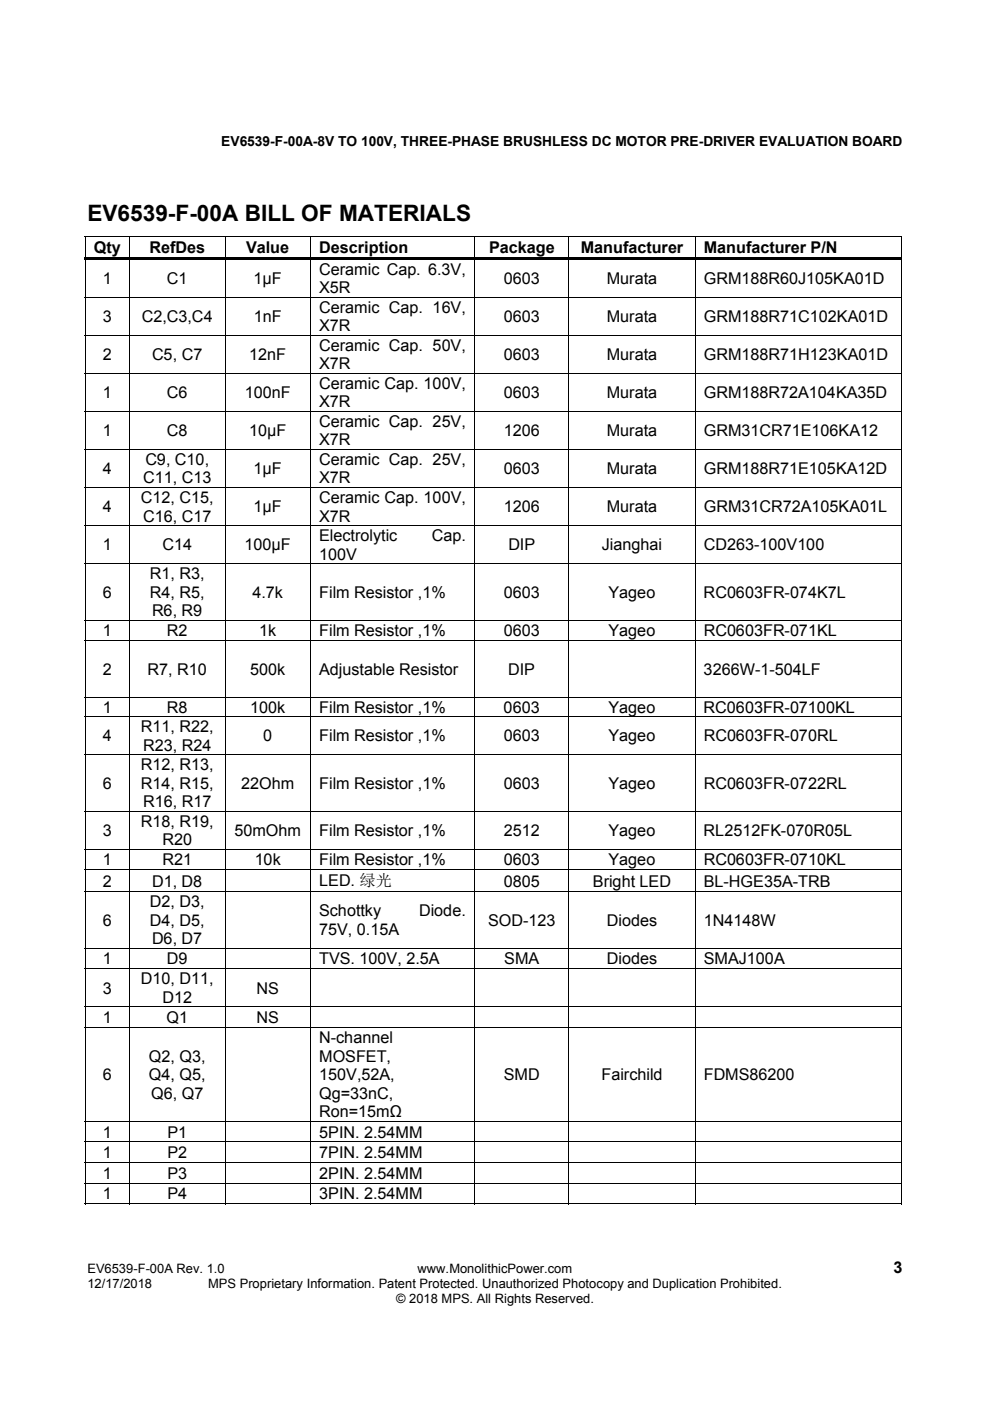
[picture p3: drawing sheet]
<svg xmlns="http://www.w3.org/2000/svg" width="210mm" height="297mm" viewBox="0 0 210 297" stroke-linecap="round" stroke-linejoin="round" font-family="sans-serif">
<defs><g id="words">
<text font-size="4.8" x="18.5" y="46.9">EV6539-F-00A BILL OF MATERIALS</text>
<g font-size="3.4">
<text x="19.9" y="53.6">Qty</text>
<text x="31.7" y="53.6">RefDes</text>
<text x="52.2" y="53.6">Value</text>
<text x="67.7" y="53.6">Description</text>
<text x="103.7" y="53.6">Package</text>
<text x="123.2" y="53.6">Manufacturer</text>
<text x="149.3" y="53.6">Manufacturer P/N</text>
<text x="67.7" y="58.3">Ceramic Cap. 6.3V,</text>
<text x="21.8" y="60.2">1</text>
<text x="35.4" y="60.2">C1</text>
<text x="53.8" y="60.2">1µF</text>
<text x="67.7" y="62.2">X5R</text>
<text x="106.8" y="60.2">0603</text>
<text x="128.7" y="60.2">Murata</text>
<text x="149.3" y="60.2">GRM188R60J105KA01D</text>
<text x="21.8" y="68.3">3</text>
<text x="30.1" y="68.3">C2,C3,C4</text>
<text x="53.8" y="68.3">1nF</text>
<text x="67.7" y="66.3">Ceramic Cap. 16V,</text>
<text x="67.7" y="70.3">X7R</text>
<text x="106.8" y="68.3">0603</text>
<text x="128.7" y="68.3">Murata</text>
<text x="149.3" y="68.3">GRM188R71C102KA01D</text>
<text x="21.8" y="76.3">2</text>
<text x="32.3" y="76.3">C5, C7</text>
<text x="52.9" y="76.3">12nF</text>
<text x="67.7" y="74.4">Ceramic Cap. 50V,</text>
<text x="106.8" y="76.3">0603</text>
<text x="128.7" y="76.3">Murata</text>
<text x="149.3" y="76.3">GRM188R71H123KA01D</text>
<text x="67.7" y="78.3">X7R</text>
<text x="67.7" y="82.4">Ceramic Cap. 100V,</text>
<text x="21.8" y="84.4">1</text>
<text x="35.4" y="84.4">C6</text>
<text x="51.9" y="84.4">100nF</text>
<text x="67.7" y="86.4">X7R</text>
<text x="106.8" y="84.4">0603</text>
<text x="128.7" y="84.4">Murata</text>
<text x="149.3" y="84.4">GRM188R72A104KA35D</text>
<text x="21.8" y="92.5">1</text>
<text x="35.4" y="92.5">C8</text>
<text x="52.8" y="92.5">10µF</text>
<text x="67.7" y="90.5">Ceramic Cap. 25V,</text>
<text x="67.7" y="94.4">X7R</text>
<text x="106.8" y="92.5">1206</text>
<text x="128.7" y="92.5">Murata</text>
<text x="149.3" y="92.5">GRM31CR71E106KA12</text>
<text x="21.8" y="100.5">4</text>
<text x="30.8" y="98.6">C9, C10,</text>
<text x="53.8" y="100.5">1µF</text>
<text x="67.7" y="98.6">Ceramic Cap. 25V,</text>
<text x="106.8" y="100.5">0603</text>
<text x="128.7" y="100.5">Murata</text>
<text x="149.3" y="100.5">GRM188R71E105KA12D</text>
<text x="29.9" y="106.6">C12, C15,</text>
<text x="30.4" y="102.5">C11, C13</text>
<text x="67.7" y="102.5">X7R</text>
<text x="67.7" y="106.6">Ceramic Cap. 100V,</text>
<text x="21.8" y="108.6">4</text>
<text x="30.4" y="110.6">C16, C17</text>
<text x="53.8" y="108.6">1µF</text>
<text x="67.7" y="110.6">X7R</text>
<text x="106.8" y="108.6">1206</text>
<text x="128.7" y="108.6">Murata</text>
<text x="149.3" y="108.6">GRM31CR72A105KA01L</text>
<text x="21.8" y="116.7">1</text>
<text x="34.5" y="116.7">C14</text>
<text x="51.9" y="116.7">100µF</text>
<text x="67.7" y="114.7">Electrolytic</text>
<text x="67.7" y="118.6">100V</text>
<text x="91.6" y="114.7">Cap.</text>
<text x="107.8" y="116.7">DIP</text>
<text x="127.7" y="116.7">Jianghai</text>
<text x="149.3" y="116.7">CD263-100V100</text>
<text x="31.8" y="122.8">R1, R3,</text>
<text x="21.8" y="126.7">6</text>
<text x="31.8" y="126.7">R4, R5,</text>
<text x="32.3" y="130.6">R6, R9</text>
<text x="53.5" y="126.7">4.7k</text>
<text x="67.7" y="126.7">Film Resistor ,1%</text>
<text x="106.8" y="126.7">0603</text>
<text x="129.1" y="126.7">Yageo</text>
<text x="149.2" y="126.7">RC0603FR-074K7L</text>
<text x="21.8" y="134.9">1</text>
<text x="35.4" y="134.9">R2</text>
<text x="54.9" y="134.9">1k</text>
<text x="67.7" y="134.9">Film Resistor ,1%</text>
<text x="106.8" y="134.9">0603</text>
<text x="129.1" y="134.9">Yageo</text>
<text x="149.2" y="134.9">RC0603FR-071KL</text>
<text x="21.8" y="143">2</text>
<text x="31.3" y="143">R7, R10</text>
<text x="53.1" y="143">500k</text>
<text x="67.7" y="143">Adjustable Resistor</text>
<text x="107.8" y="143">DIP</text>
<text x="149.2" y="143">3266W-1-504LF</text>
<text x="21.8" y="151.1">1</text>
<text x="29.9" y="155.2">R11, R22,</text>
<text x="35.4" y="151.1">R8</text>
<text x="53.1" y="151.1">100k</text>
<text x="67.7" y="151.1">Film Resistor ,1%</text>
<text x="106.8" y="151.1">0603</text>
<text x="129.1" y="151.1">Yageo</text>
<text x="149.2" y="151.1">RC0603FR-07100KL</text>
<text x="21.8" y="157.2">4</text>
<text x="30.4" y="159.1">R23, R24</text>
<text x="55.8" y="157.2">0</text>
<text x="67.7" y="157.2">Film Resistor ,1%</text>
<text x="106.8" y="157.2">0603</text>
<text x="129.1" y="157.2">Yageo</text>
<text x="149.2" y="157.2">RC0603FR-070RL</text>
<text x="21.8" y="167.2">6</text>
<text x="29.9" y="163.3">R12, R13,</text>
<text x="29.9" y="167.2">R14, R15,</text>
<text x="51.2" y="167.2">22Ohm</text>
<text x="67.7" y="167.2">Film Resistor ,1%</text>
<text x="106.8" y="167.2">0603</text>
<text x="129.1" y="167.2">Yageo</text>
<text x="149.2" y="167.2">RC0603FR-0722RL</text>
<text x="30.4" y="171.1">R16, R17</text>
<text x="21.8" y="177.2">3</text>
<text x="29.9" y="175.3">R18, R19,</text>
<text x="34.5" y="179.2">R20</text>
<text x="49.7" y="177.2">50mOhm</text>
<text x="67.7" y="177.2">Film Resistor ,1%</text>
<text x="106.8" y="177.2">2512</text>
<text x="129.1" y="177.2">Yageo</text>
<text x="149.2" y="177.2">RL2512FK-070R05L</text>
<text x="21.8" y="183.5">1</text>
<text x="34.5" y="183.5">R21</text>
<text x="54" y="183.5">10k</text>
<text x="67.7" y="183.5">Film Resistor ,1%</text>
<text x="106.8" y="183.5">0603</text>
<text x="129.1" y="183.5">Yageo</text>
<text x="149.2" y="183.5">RC0603FR-0710KL</text>
<text x="21.8" y="188">2</text>
<text x="32.3" y="188">D1, D8</text>
<text x="67.7" y="187.9">LED. 绿光</text>
<text x="106.8" y="188">0805</text>
<text x="125.8" y="188">Bright LED</text>
<text x="149.3" y="188">BL-HGE35A-TRB</text>
<text x="21.8" y="196.3">6</text>
<text x="31.8" y="192.3">D2, D3,</text>
<text x="31.8" y="196.3">D4, D5,</text>
<text x="67.7" y="194.3">Schottky</text>
<text x="88.9" y="194.3">Diode.</text>
<text x="103.5" y="196.3">SOD-123</text>
<text x="128.7" y="196.3">Diodes</text>
<text x="149.3" y="196.3">1N4148W</text>
<text x="32.3" y="200.2">D6, D7</text>
<text x="67.7" y="198.2">75V, 0.15A</text>
<text x="21.8" y="204.5">1</text>
<text x="29.9" y="208.7">D10, D11,</text>
<text x="35.4" y="204.5">D9</text>
<text x="67.7" y="204.5">TVS. 100V, 2.5A</text>
<text x="107" y="204.5">SMA</text>
<text x="128.7" y="204.5">Diodes</text>
<text x="149.3" y="204.5">SMAJ100A</text>
<text x="21.8" y="210.7">3</text>
<text x="34.5" y="212.6">D12</text>
<text x="54.4" y="210.7">NS</text>
<text x="21.8" y="216.9">1</text>
<text x="35.3" y="216.9">Q1</text>
<text x="54.4" y="216.9">NS</text>
<text x="67.7" y="221.1">N-channel</text>
<text x="31.6" y="225.1">Q2, Q3,</text>
<text x="67.7" y="225.1">MOSFET,</text>
<text x="21.8" y="229">6</text>
<text x="31.6" y="229">Q4, Q5,</text>
<text x="32.1" y="233">Q6, Q7</text>
<text x="67.7" y="229">150V,52A,</text>
<text x="67.7" y="233">Qg=33nC,</text>
<text x="106.9" y="229">SMD</text>
<text x="127.6" y="229">Fairchild</text>
<text x="149.3" y="229">FDMS86200</text>
<text x="67.7" y="236.9">Ron=15mΩ</text>
<text x="21.8" y="241.2">1</text>
<text x="21.8" y="245.5">1</text>
<text x="35.5" y="241.2">P1</text>
<text x="35.5" y="245.5">P2</text>
<text x="67.7" y="241.2">5PIN. 2.54MM</text>
<text x="67.7" y="245.5">7PIN. 2.54MM</text>
<text x="21.8" y="249.9">1</text>
<text x="35.5" y="249.9">P3</text>
<text x="67.7" y="249.9">2PIN. 2.54MM</text>
<text x="21.8" y="254.3">1</text>
<text x="35.5" y="254.3">P4</text>
<text x="67.7" y="254.3">3PIN. 2.54MM</text>
<text x="189.5" y="269.9">3</text>
</g>
<text font-size="2.9" x="46.9" y="31">EV6539-F-00A-8V TO 100V, THREE-PHASE BRUSHLESS DC MOTOR PRE-DRIVER EVALUATION BOARD</text>
<g font-size="2.7">
<text x="18.5" y="269.9">EV6539-F-00A Rev. 1.0</text>
<text x="88.6" y="269.9">www.MonolithicPower.com</text>
<text x="18.5" y="273.2">12/17/2018</text>
<text x="44.2" y="273.2">MPS Proprietary Information. Patent Protected. Unauthorized Photocopy and Duplication Prohibited.</text>
<text x="84" y="276.4">© 2018 MPS. All Rights Reserved.</text>
</g>
</g></defs>
<path d="M17.9 50h.2v.2h-.2zM17.9 54.5h173.4v.6h-173.4zM191.1 50h.2v.2h-.2zM191.1 255.2h.2v.1h-.2z" fill="#000"/>
<g fill="none" stroke="#000" stroke-width=".21">
<path d="M17.9 50.1h173.4M18 50.2v4.3M18 55.1v7.8M27.5 50.2v4.3M27.5 55.1v7.8M47.7 50.2v4.3M47.7 55.1v7.8M65.8 50.2v4.3M65.8 55.1v7.8M100.7 50.2v4.3M100.7 55.1v7.8M120.7 50.2v4.3"/>
<path d="M120.7 55.1v7.8M147.4 50.2v4.3M147.4 55.1v7.8M191.2 50.2v4.3M191.2 55.1v7.8M17.9 63h173.4M17.9 71.1h173.4M17.9 79.2h173.4M18 63.1v7.9M18 71.2v7.9M18 79.2v7.9M27.5 63.1v7.9"/>
<path d="M27.5 71.2v7.9M27.5 79.2v7.9M47.7 63.1v7.9M47.7 71.2v7.9M47.7 79.2v7.9M65.8 63.1v7.9M65.8 71.2v7.9M65.8 79.2v7.9M100.7 63.1v7.9M100.7 71.2v7.9M100.7 79.2v7.9M120.7 63.1v7.9"/>
<path d="M120.7 71.2v7.9M120.7 79.2v7.9M147.4 63.1v7.9M147.4 71.2v7.9M147.4 79.2v7.9M191.2 63.1v7.9M191.2 71.2v7.9M191.2 79.2v7.9M17.9 87.2h173.4M17.9 95.3h173.4M18 87.3v7.9M18 95.4v7.9"/>
<path d="M27.5 87.3v7.9M27.5 95.4v7.9M47.7 87.3v7.9M47.7 95.4v7.9M65.8 87.3v7.9M65.8 95.4v7.9M100.7 87.3v7.9M100.7 95.4v7.9M120.7 87.3v7.9M120.7 95.4v7.9M147.4 87.3v7.9M147.4 95.4v7.9"/>
<path d="M191.2 87.3v7.9M191.2 95.4v7.9M17.9 103.3h173.4M17.9 111.4h173.4M17.9 119.5h173.4M18 103.4v7.9M18 111.5v7.9M18 119.5v11.9M27.5 103.4v7.9M27.5 111.5v7.9M27.5 119.5v11.9M47.7 103.4v7.9"/>
<path d="M47.7 111.5v7.9M47.7 119.5v11.9M65.8 103.4v7.9M65.8 111.5v7.9M65.8 119.5v11.9M100.7 103.4v7.9M100.7 111.5v7.9M100.7 119.5v11.9M120.7 103.4v7.9M120.7 111.5v7.9M120.7 119.5v11.9M147.4 103.4v7.9"/>
<path d="M147.4 111.5v7.9M147.4 119.5v11.9M191.2 103.4v7.9M191.2 111.5v7.9M191.2 119.5v11.9M17.9 131.5h173.4M17.9 135.8h173.4M18 131.6v4.2M18 135.9v11.8M27.5 131.6v4.2M27.5 135.9v11.8M47.7 131.6v4.2"/>
<path d="M47.7 135.9v11.8M65.8 131.6v4.2M65.8 135.9v11.8M100.7 131.6v4.2M100.7 135.9v11.8M120.7 131.6v4.2M120.7 135.9v11.8M147.4 131.6v4.2M147.4 135.9v11.8M191.2 131.6v4.2M191.2 135.9v11.8M17.9 147.8h173.4"/>
<path d="M17.9 151.9h173.4M17.9 160h173.4M18 147.9v3.9M18 152v7.9M27.5 147.9v3.9M27.5 152v7.9M47.7 147.9v3.9M47.7 152v7.9M65.8 147.9v3.9M65.8 152v7.9M100.7 147.9v3.9M100.7 152v7.9"/>
<path d="M120.7 147.9v3.9M120.7 152v7.9M147.4 147.9v3.9M147.4 152v7.9M191.2 147.9v3.9M191.2 152v7.9M17.9 172h173.4M18 160.1v11.8M18 172.1v7.9M27.5 160.1v11.8M27.5 172.1v7.9M47.7 160.1v11.8"/>
<path d="M47.7 172.1v7.9M65.8 160.1v11.8M65.8 172.1v7.9M100.7 160.1v11.8M100.7 172.1v7.9M120.7 160.1v11.8M120.7 172.1v7.9M147.4 160.1v11.8M147.4 172.1v7.9M191.2 160.1v11.8M191.2 172.1v7.9M17.9 180h173.4"/>
<path d="M17.9 184.4h173.4M17.9 189h173.4M18 180.1v4.2M18 184.5v4.5M18 189.1v11.9M27.5 180.1v4.2M27.5 184.5v4.5M27.5 189.1v11.9M47.7 180.1v4.2M47.7 184.5v4.5M47.7 189.1v11.9M65.8 180.1v4.2"/>
<path d="M65.8 184.5v4.5M65.8 189.1v11.9M100.7 180.1v4.2M100.7 184.5v4.5M100.7 189.1v11.9M120.7 180.1v4.2M120.7 184.5v4.5M120.7 189.1v11.9M147.4 180.1v4.2M147.4 184.5v4.5M147.4 189.1v11.9M191.2 180.1v4.2"/>
<path d="M191.2 184.5v4.5M191.2 189.1v11.9M17.9 201h173.4M17.9 205.4h173.4M17.9 213.5h173.4M17.9 217.9h173.4M18 201.1v4.2M18 205.5v7.9M18 213.6v4.2M18 218v19.7M27.5 201.1v4.2M27.5 205.5v7.9"/>
<path d="M27.5 213.6v4.2M27.5 218v19.7M47.7 201.1v4.2M47.7 205.5v7.9M47.7 213.6v4.2M47.7 218v19.7M65.8 201.1v4.2M65.8 205.5v7.9M65.8 213.6v4.2M65.8 218v19.7M100.7 201.1v4.2M100.7 205.5v7.9"/>
<path d="M100.7 213.6v4.2M100.7 218v19.7M120.7 201.1v4.2M120.7 205.5v7.9M120.7 213.6v4.2M120.7 218v19.7M147.4 201.1v4.2M147.4 205.5v7.9M147.4 213.6v4.2M147.4 218v19.7M191.2 201.1v4.2M191.2 205.5v7.9"/>
<path d="M191.2 213.6v4.2M191.2 218v19.7M17.9 237.7h173.4M18 237.8v4.2M27.5 237.8v4.2M47.7 237.8v4.2M65.8 237.8v4.2M100.7 237.8v4.2M120.7 237.8v4.2M147.4 237.8v4.2M191.2 237.8v4.2M17.9 242.1h173.4"/>
<path d="M17.9 246.5h173.4M17.9 250.9h173.4M17.9 255.2h9.5M18 242.2v4.2M18 246.6v4.2M18 251v4.3M27.5 242.2v4.2M27.5 246.6v4.2M27.5 251v4.3M27.6 255.2h20M47.7 242.2v4.2M47.7 246.6v4.2"/>
<path d="M47.7 251v4.3M47.8 255.2h18M65.8 242.2v4.2M65.8 246.6v4.2M65.8 251v4.3M65.9 255.2h34.7M100.7 242.2v4.2M100.7 246.6v4.2M100.7 251v4.3M100.8 255.2h19.8M120.7 242.2v4.2M120.7 246.6v4.2"/>
<path d="M120.7 251v4.3M120.8 255.2h26.5M147.4 242.2v4.2M147.4 246.6v4.2M147.4 251v4.3M147.5 255.2h43.6M191.2 242.2v4.2M191.2 246.6v4.2M191.2 251v4.3"/>
</g>
<use href="#words"/>
</svg>
